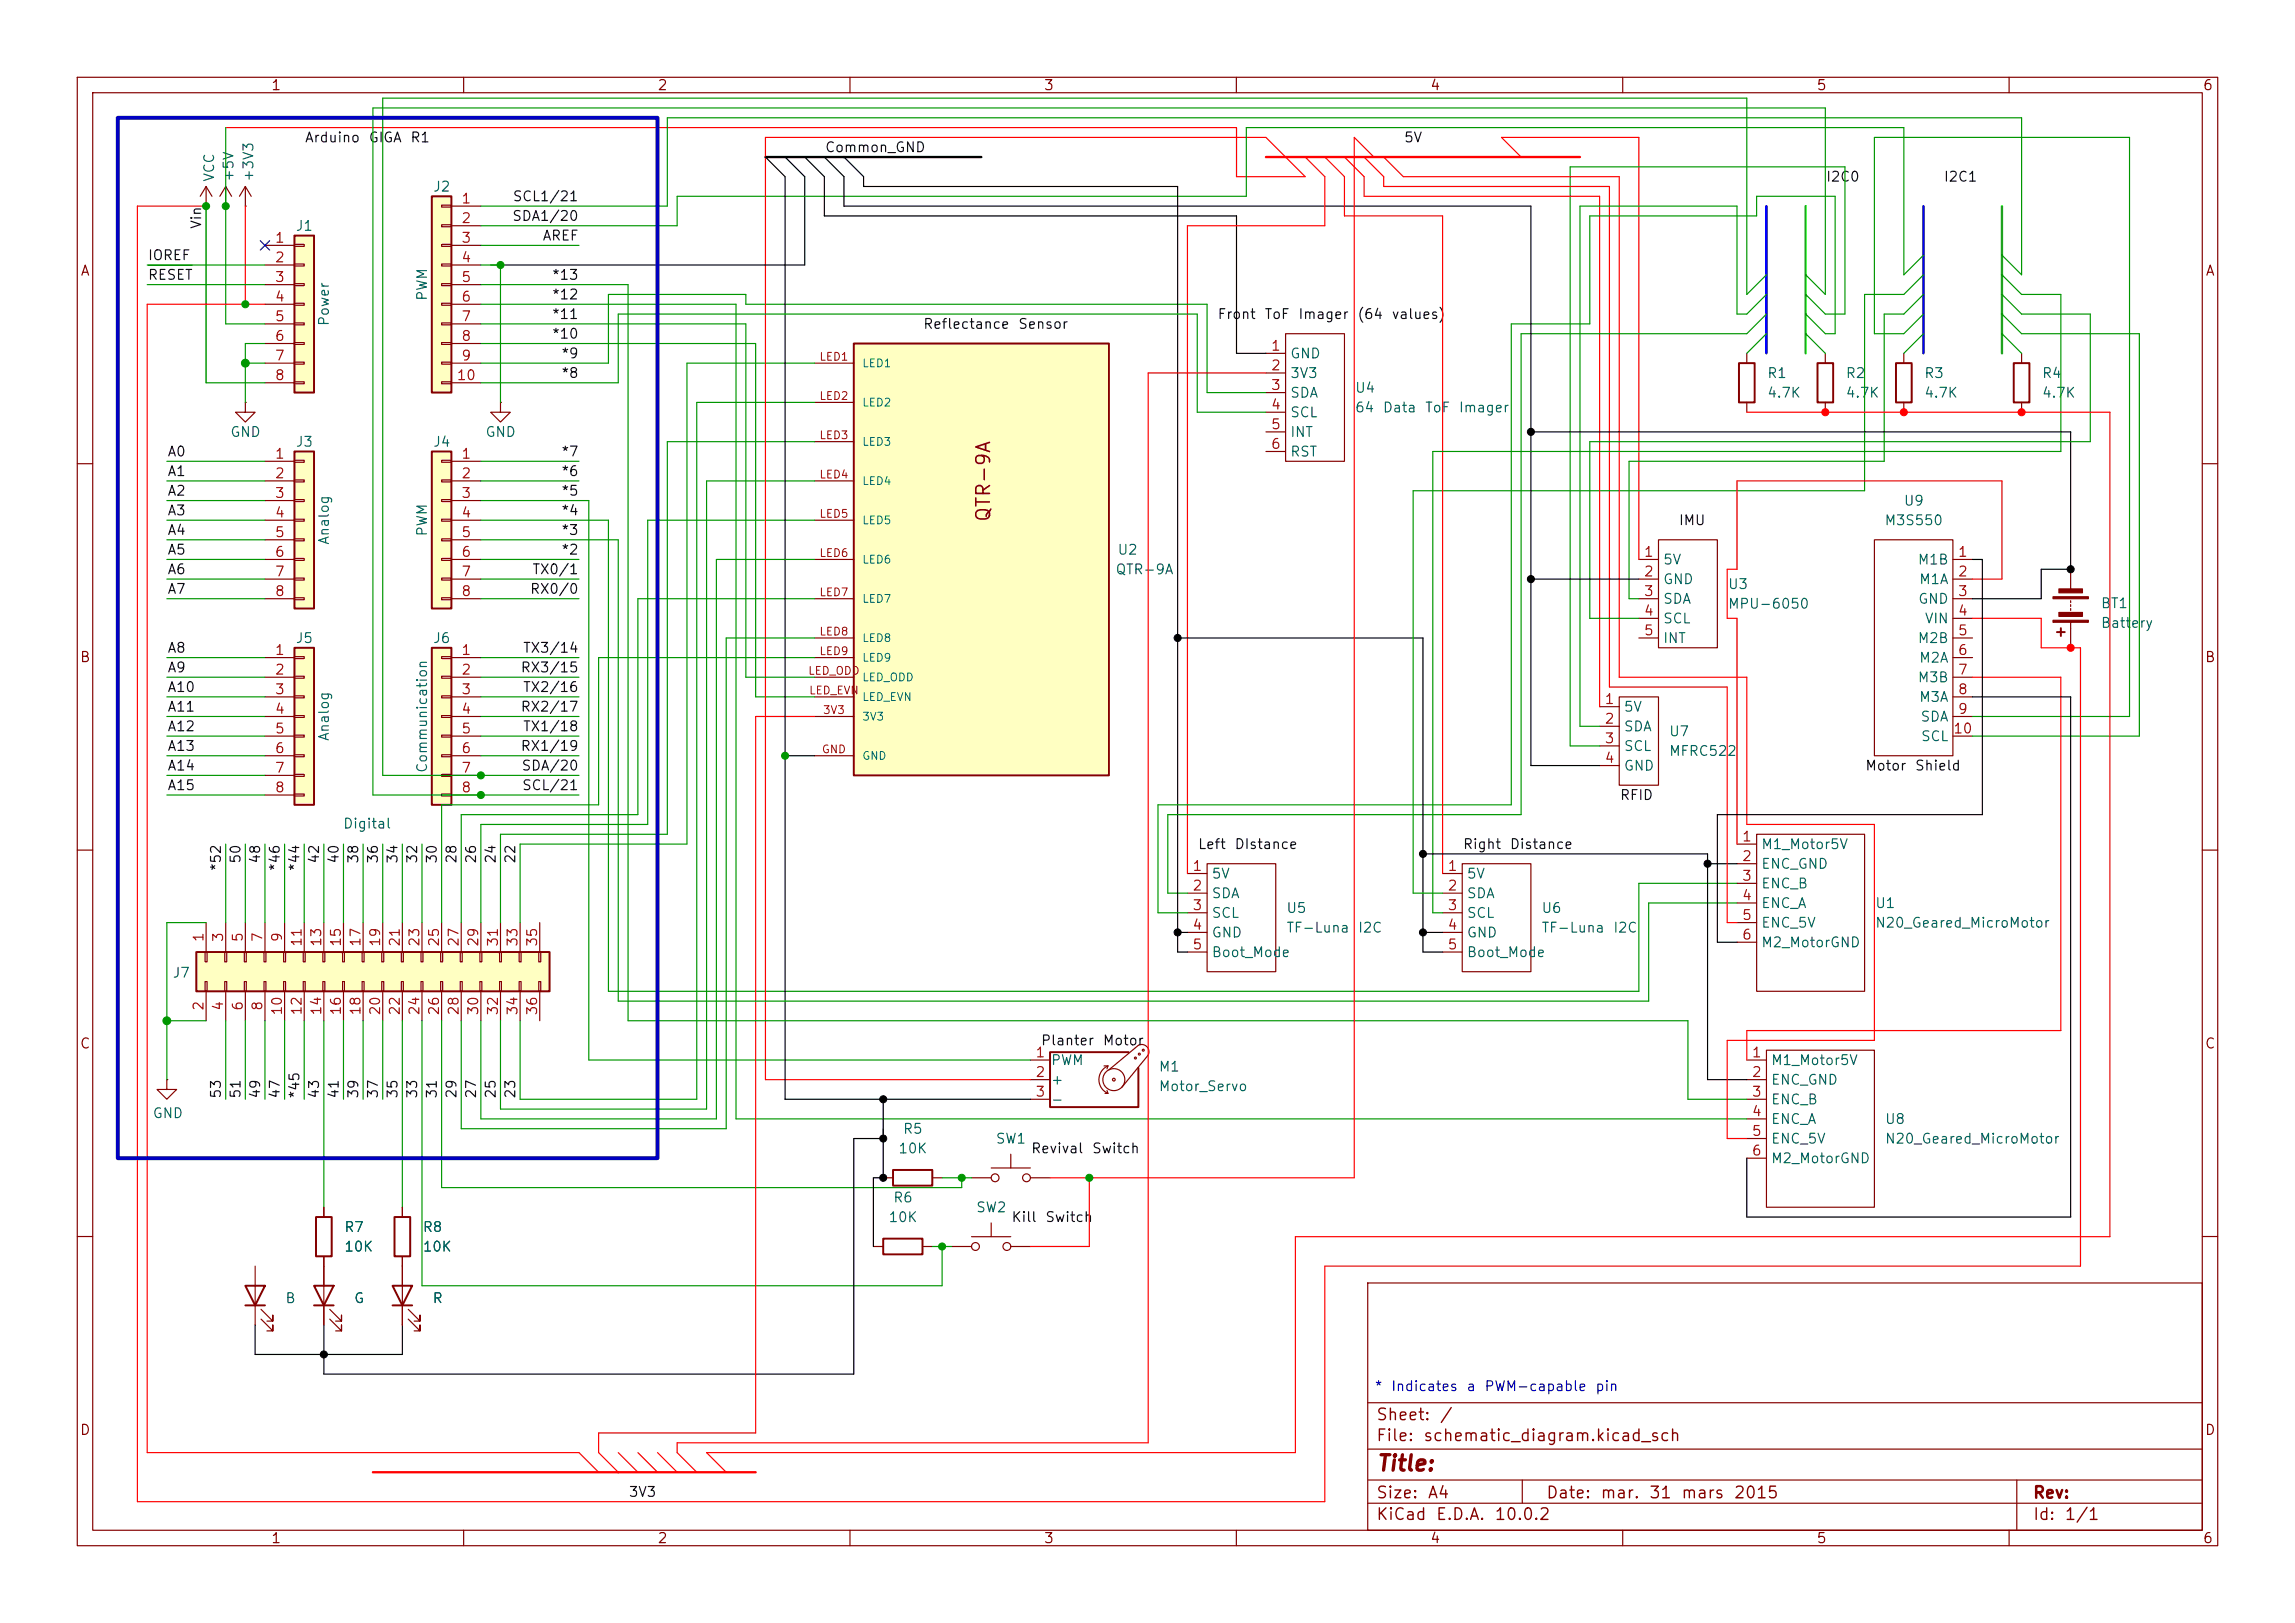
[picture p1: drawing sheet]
<svg xmlns="http://www.w3.org/2000/svg" width="297mm" height="210mm" viewBox="0 0 297 210" stroke-linecap="round" stroke-linejoin="round" font-family="sans-serif">
<defs><g id="words">
<text font-size="2" fill="#840000" x="178" y="190.8">Title:</text>
<text font-size="1.8" fill="#840000" x="128.6" y="67.7" transform="rotate(-90 128.6 67.7)">QTR-9A</text>
<g font-size="1.5" fill="#840000">
<text x="178" y="184.2">Sheet:</text>
<text x="186.2" y="184.2">/</text>
<text x="178" y="186.9">File:</text>
<text x="184.1" y="186.9">schematic_diagram.kicad_sch</text>
<text x="178" y="197.1">KiCad</text>
<text x="178" y="194.3">Size:</text>
<text x="184.7" y="194.3">A4</text>
<text x="185.7" y="197.1">E.D.A.</text>
<text x="193.3" y="197.1">10.0.2</text>
<text x="200" y="194.3">Date:</text>
<text x="207" y="194.3">mar.</text>
<text x="213.3" y="194.3">31</text>
<text x="217.5" y="194.3">mars</text>
<text x="224.3" y="194.3">2015</text>
<text x="263" y="194.3">Rev:</text>
<text x="263" y="197.1">Id:</text>
<text x="267.1" y="197.1">1/1</text>
</g>
<g font-size="1.3" fill="#840000">
<text x="35" y="12">1</text>
<text x="85" y="12">2</text>
<text x="135" y="12">3</text>
<text x="185" y="12">4</text>
<text x="235" y="12">5</text>
<text x="285" y="12">6</text>
<text x="10.3" y="36">A</text>
<text x="285.3" y="36">A</text>
<text x="10.3" y="86">B</text>
<text x="285.3" y="86">B</text>
<text x="10.3" y="136">C</text>
<text x="285.3" y="136">C</text>
<text x="10.3" y="186">D</text>
<text x="285.3" y="186">D</text>
<text x="35" y="200">1</text>
<text x="85" y="200">2</text>
<text x="135" y="200">3</text>
<text x="185" y="200">4</text>
<text x="235" y="200">5</text>
<text x="285" y="200">6</text>
</g>
<g font-size="1.3" fill="#006464">
<text x="28" y="23.6" transform="rotate(-90 28 23.6)">VCC</text>
<text x="30.5" y="23.6" transform="rotate(-90 30.5 23.6)">+5V</text>
<text x="33.1" y="23.6" transform="rotate(-90 33.1 23.6)">+3V3</text>
<text x="56" y="25.1">J2</text>
<text x="38.2" y="30.2">J1</text>
<text x="55.6" y="39" transform="rotate(-90 55.6 39)">PWM</text>
<text x="42.9" y="42.3" transform="rotate(-90 42.9 42.3)">Power</text>
<text x="166.9" y="46.7">GND</text>
<text x="166.9" y="49.2">3V3</text>
<text x="166.9" y="51.8">SDA</text>
<text x="175.3" y="51.1">U4</text>
<text x="175.3" y="53.7">64</text>
<text x="178.9" y="53.7">Data</text>
<text x="184.3" y="53.7">ToF</text>
<text x="188.7" y="53.7">Imager</text>
<text x="228.6" y="49.2">R1</text>
<text x="228.6" y="51.8">4.7K</text>
<text x="238.8" y="49.2">R2</text>
<text x="238.8" y="51.8">4.7K</text>
<text x="248.9" y="49.2">R3</text>
<text x="248.9" y="51.8">4.7K</text>
<text x="264.2" y="49.2">R4</text>
<text x="264.2" y="51.8">4.7K</text>
<text x="29.7" y="56.9">GND</text>
<text x="38.2" y="58.1">J3</text>
<text x="56" y="58.1">J4</text>
<text x="62.7" y="56.9">GND</text>
<text x="166.9" y="54.3">SCL</text>
<text x="166.9" y="56.9">INT</text>
<text x="166.9" y="59.4">RST</text>
<text x="246.3" y="65.7">U9</text>
<text x="42.9" y="70.6" transform="rotate(-90 42.9 70.6)">Analog</text>
<text x="55.6" y="69.5" transform="rotate(-90 55.6 69.5)">PWM</text>
<text x="243.8" y="68.3">M3S550</text>
<text x="144.3" y="74.6">QTR-9A</text>
<text x="144.5" y="72.1">U2</text>
<text x="215.1" y="73.4">5V</text>
<text x="215.1" y="75.9">GND</text>
<text x="223.5" y="76.5">U3</text>
<text x="248.1" y="73.4">M1B</text>
<text x="248.3" y="75.9">M1A</text>
<text x="38.2" y="83.5">J5</text>
<text x="56" y="83.5">J6</text>
<text x="215.1" y="78.4">SDA</text>
<text x="215.1" y="81">SCL</text>
<text x="215.1" y="83.5">INT</text>
<text x="223.5" y="79.1">MPU-6050</text>
<text x="248.1" y="83.5">M2B</text>
<text x="248.1" y="78.4">GND</text>
<text x="249" y="81">VIN</text>
<text x="271.8" y="79">BT1</text>
<text x="271.8" y="81.6">Battery</text>
<text x="248.1" y="88.6">M3B</text>
<text x="248.3" y="86.1">M2A</text>
<text x="42.9" y="96" transform="rotate(-90 42.9 96)">Analog</text>
<text x="210.1" y="92.4">5V</text>
<text x="210.1" y="95">SDA</text>
<text x="215.9" y="95.6">U7</text>
<text x="248.3" y="91.1">M3A</text>
<text x="248.5" y="93.7">SDA</text>
<text x="55.6" y="100.1" transform="rotate(-90 55.6 100.1)">Communication</text>
<text x="210.1" y="97.5">SCL</text>
<text x="210.1" y="100">GND</text>
<text x="215.9" y="98.1">MFRC522</text>
<text x="248.5" y="96.2">SCL</text>
<text x="44.3" y="107.5">Digital</text>
<text x="227.8" y="110.2">M1_Motor5V</text>
<text x="227.8" y="112.7">ENC_GND</text>
<text x="156.7" y="114">5V</text>
<text x="156.7" y="116.5">SDA</text>
<text x="156.7" y="119.1">SCL</text>
<text x="166.4" y="118.4">U5</text>
<text x="189.7" y="114">5V</text>
<text x="189.7" y="116.5">SDA</text>
<text x="189.7" y="119.1">SCL</text>
<text x="199.4" y="118.4">U6</text>
<text x="227.8" y="115.3">ENC_B</text>
<text x="227.8" y="117.8">ENC_A</text>
<text x="242.6" y="117.8">U1</text>
<text x="156.7" y="121.6">GND</text>
<text x="156.7" y="124.2">Boot_Mode</text>
<text x="166.4" y="121">TF-Luna</text>
<text x="175.7" y="121">I2C</text>
<text x="189.7" y="121.6">GND</text>
<text x="189.7" y="124.2">Boot_Mode</text>
<text x="199.4" y="121">TF-Luna</text>
<text x="208.7" y="121">I2C</text>
<text x="227.8" y="120.4">ENC_5V</text>
<text x="227.8" y="122.9">M2_MotorGND</text>
<text x="242.6" y="120.4">N20_Geared_MicroMotor</text>
<text x="22.2" y="126.8">J7</text>
<text x="135.9" y="138.1">PWM</text>
<text x="135.9" y="140.7">+</text>
<text x="135.9" y="143.2">-</text>
<text x="149.9" y="139">M1</text>
<text x="149.9" y="141.5">Motor_Servo</text>
<text x="229.1" y="138.1">M1_Motor5V</text>
<text x="229.1" y="140.7">ENC_GND</text>
<text x="229.1" y="143.2">ENC_B</text>
<text x="19.7" y="145">GND</text>
<text x="116.2" y="149.6">10K</text>
<text x="116.8" y="147">R5</text>
<text x="128.8" y="148.3">SW1</text>
<text x="229.1" y="145.8">ENC_A</text>
<text x="229.1" y="148.3">ENC_5V</text>
<text x="243.8" y="145.8">U8</text>
<text x="243.8" y="148.3">N20_Geared_MicroMotor</text>
<text x="115.5" y="155.9">R6</text>
<text x="229.1" y="150.8">M2_MotorGND</text>
<text x="44.5" y="159.7">R7</text>
<text x="54.6" y="159.7">R8</text>
<text x="114.9" y="158.5">10K</text>
<text x="126.2" y="157.2">SW2</text>
<text x="44.5" y="162.3">10K</text>
<text x="54.6" y="162.3">10K</text>
<text x="36.8" y="168.9">B</text>
<text x="45.7" y="168.9">G</text>
<text x="55.9" y="168.9">R</text>
</g>
<g font-size="1.3" fill="#0f0f0f">
<text x="39.4" y="18.7">Arduino</text>
<text x="47.6" y="18.7">GIGA</text>
<text x="53" y="18.7">R1</text>
<text x="106.7" y="20">Common_GND</text>
<text x="181.6" y="18.7">5V</text>
<text x="236.2" y="23.8">I2C0</text>
<text x="251.5" y="23.8">I2C1</text>
<text x="26.4" y="29.7" transform="rotate(-90 26.4 29.7)">Vin</text>
<text x="66.2" y="28.9">SDA1/20</text>
<text x="66.3" y="26.4">SCL1/21</text>
<text x="19" y="34">IOREF</text>
<text x="70.1" y="31.4">AREF</text>
<text x="19" y="36.5">RESET</text>
<text x="71.3" y="41.6">*11</text>
<text x="71.3" y="39.1">*12</text>
<text x="71.3" y="36.5">*13</text>
<text x="157.5" y="41.6">Front</text>
<text x="163.5" y="41.6">ToF</text>
<text x="167.9" y="41.6">Imager</text>
<text x="175.6" y="41.6">(64</text>
<text x="180" y="41.6">values)</text>
<text x="71.3" y="44.1">*10</text>
<text x="72.5" y="46.7">*9</text>
<text x="119.4" y="42.9">Reflectance</text>
<text x="131.7" y="42.9">Sensor</text>
<text x="72.5" y="49.2">*8</text>
<text x="21.6" y="59.4">A0</text>
<text x="72.5" y="59.4">*7</text>
<text x="21.6" y="64.5">A2</text>
<text x="21.6" y="61.9">A1</text>
<text x="72.5" y="61.9">*6</text>
<text x="72.5" y="64.5">*5</text>
<text x="21.6" y="67">A3</text>
<text x="21.6" y="69.5">A4</text>
<text x="72.5" y="67">*4</text>
<text x="72.5" y="69.5">*3</text>
<text x="217.2" y="68.3">IMU</text>
<text x="21.6" y="74.6">A6</text>
<text x="21.6" y="72.1">A5</text>
<text x="21.6" y="77.2">A7</text>
<text x="68.5" y="77.2">RX0/0</text>
<text x="68.8" y="74.6">TX0/1</text>
<text x="72.5" y="72.1">*2</text>
<text x="21.6" y="84.8">A8</text>
<text x="21.6" y="87.3">A9</text>
<text x="21.6" y="89.9">A10</text>
<text x="67.3" y="87.3">RX3/15</text>
<text x="67.6" y="84.8">TX3/14</text>
<text x="67.6" y="89.9">TX2/16</text>
<text x="21.6" y="94.9">A12</text>
<text x="21.6" y="92.4">A11</text>
<text x="67.3" y="92.4">RX2/17</text>
<text x="67.6" y="94.9">TX1/18</text>
<text x="21.6" y="97.5">A13</text>
<text x="21.6" y="100">A14</text>
<text x="67.3" y="97.5">RX1/19</text>
<text x="67.4" y="100">SDA/20</text>
<text x="241.3" y="100">Motor</text>
<text x="247.7" y="100">Shield</text>
<text x="21.6" y="102.6">A15</text>
<text x="67.5" y="102.6">SCL/21</text>
<text x="209.5" y="103.8">RFID</text>
<text x="28.9" y="112.8" transform="rotate(-90 28.9 112.8)">*52</text>
<text x="31.4" y="111.8" transform="rotate(-90 31.4 111.8)">50</text>
<text x="34" y="111.8" transform="rotate(-90 34 111.8)">48</text>
<text x="36.5" y="112.8" transform="rotate(-90 36.5 112.8)">*46</text>
<text x="39.1" y="112.8" transform="rotate(-90 39.1 112.8)">*44</text>
<text x="41.6" y="111.8" transform="rotate(-90 41.6 111.8)">42</text>
<text x="44.1" y="111.8" transform="rotate(-90 44.1 111.8)">40</text>
<text x="46.7" y="111.8" transform="rotate(-90 46.7 111.8)">38</text>
<text x="49.2" y="111.8" transform="rotate(-90 49.2 111.8)">36</text>
<text x="51.8" y="111.8" transform="rotate(-90 51.8 111.8)">34</text>
<text x="54.3" y="111.8" transform="rotate(-90 54.3 111.8)">32</text>
<text x="56.8" y="111.8" transform="rotate(-90 56.8 111.8)">30</text>
<text x="59.4" y="111.8" transform="rotate(-90 59.4 111.8)">28</text>
<text x="61.9" y="111.8" transform="rotate(-90 61.9 111.8)">26</text>
<text x="64.5" y="111.8" transform="rotate(-90 64.5 111.8)">24</text>
<text x="67" y="111.8" transform="rotate(-90 67 111.8)">22</text>
<text x="154.9" y="110.2">Left</text>
<text x="159.7" y="110.2">DIstance</text>
<text x="189.2" y="110.2">Right</text>
<text x="195.3" y="110.2">Distance</text>
<text x="134.6" y="135.6">Planter</text>
<text x="142.6" y="135.6">Motor</text>
<text x="28.9" y="142.2" transform="rotate(-90 28.9 142.2)">53</text>
<text x="31.4" y="142.2" transform="rotate(-90 31.4 142.2)">51</text>
<text x="34" y="142.2" transform="rotate(-90 34 142.2)">49</text>
<text x="36.5" y="142.2" transform="rotate(-90 36.5 142.2)">47</text>
<text x="39.1" y="142.2" transform="rotate(-90 39.1 142.2)">*45</text>
<text x="41.6" y="142.2" transform="rotate(-90 41.6 142.2)">43</text>
<text x="44.1" y="142.2" transform="rotate(-90 44.1 142.2)">41</text>
<text x="46.7" y="142.2" transform="rotate(-90 46.7 142.2)">39</text>
<text x="49.2" y="142.2" transform="rotate(-90 49.2 142.2)">37</text>
<text x="51.8" y="142.2" transform="rotate(-90 51.8 142.2)">35</text>
<text x="54.3" y="142.2" transform="rotate(-90 54.3 142.2)">33</text>
<text x="56.8" y="142.2" transform="rotate(-90 56.8 142.2)">31</text>
<text x="59.4" y="142.2" transform="rotate(-90 59.4 142.2)">29</text>
<text x="61.9" y="142.2" transform="rotate(-90 61.9 142.2)">27</text>
<text x="64.5" y="142.2" transform="rotate(-90 64.5 142.2)">25</text>
<text x="67" y="142.2" transform="rotate(-90 67 142.2)">23</text>
<text x="133.3" y="149.5">Revival</text>
<text x="141.2" y="149.5">Switch</text>
<text x="130.8" y="158.4">Kill</text>
<text x="135.2" y="158.4">Switch</text>
<text x="81.3" y="194">3V3</text>
</g>
<g font-size="1.3" fill="#a90000">
<text x="59.6" y="26.6">1</text>
<text x="59.6" y="29.2">2</text>
<text x="35.5" y="31.7">1</text>
<text x="35.5" y="34.3">2</text>
<text x="59.6" y="31.7">3</text>
<text x="59.6" y="34.3">4</text>
<text x="35.5" y="36.8">3</text>
<text x="35.5" y="39.3">4</text>
<text x="35.5" y="41.9">5</text>
<text x="59.6" y="36.8">5</text>
<text x="59.6" y="39.3">6</text>
<text x="59.6" y="41.9">7</text>
<text x="35.5" y="44.4">6</text>
<text x="35.5" y="47">7</text>
<text x="59.6" y="44.4">8</text>
<text x="59.6" y="47">9</text>
<text x="164.4" y="45.7">1</text>
<text x="35.5" y="49.5">8</text>
<text x="59" y="49.5">10</text>
<text x="164.4" y="48.2">2</text>
<text x="164.4" y="50.8">3</text>
<text x="164.4" y="53.3">4</text>
<text x="35.5" y="59.7">1</text>
<text x="59.6" y="59.7">1</text>
<text x="164.4" y="55.9">5</text>
<text x="164.4" y="58.4">6</text>
<text x="35.5" y="62.2">2</text>
<text x="35.5" y="64.7">3</text>
<text x="59.6" y="62.2">2</text>
<text x="59.6" y="64.7">3</text>
<text x="35.5" y="67.3">4</text>
<text x="35.5" y="69.8">5</text>
<text x="59.6" y="67.3">4</text>
<text x="59.6" y="69.8">5</text>
<text x="35.5" y="72.4">6</text>
<text x="35.5" y="74.9">7</text>
<text x="35.5" y="77.4">8</text>
<text x="59.6" y="72.4">6</text>
<text x="59.6" y="74.9">7</text>
<text x="59.6" y="77.4">8</text>
<text x="212.7" y="72.4">1</text>
<text x="212.7" y="74.9">2</text>
<text x="212.7" y="77.4">3</text>
<text x="253.3" y="72.4">1</text>
<text x="253.3" y="74.9">2</text>
<text x="253.3" y="77.4">3</text>
<text x="212.7" y="80">4</text>
<text x="212.7" y="82.5">5</text>
<text x="253.3" y="80">4</text>
<text x="253.3" y="82.5">5</text>
<text x="35.5" y="85.1">1</text>
<text x="35.5" y="87.6">2</text>
<text x="59.6" y="85.1">1</text>
<text x="59.6" y="87.6">2</text>
<text x="253.3" y="85.1">6</text>
<text x="253.3" y="87.6">7</text>
<text x="35.5" y="90.1">3</text>
<text x="35.5" y="92.7">4</text>
<text x="35.5" y="95.2">5</text>
<text x="59.6" y="90.1">3</text>
<text x="59.6" y="92.7">4</text>
<text x="59.6" y="95.2">5</text>
<text x="207.6" y="91.4">1</text>
<text x="207.6" y="94">2</text>
<text x="252.7" y="95.2">10</text>
<text x="253.3" y="90.1">8</text>
<text x="253.3" y="92.7">9</text>
<text x="35.5" y="97.8">6</text>
<text x="35.5" y="100.3">7</text>
<text x="59.6" y="97.8">6</text>
<text x="59.6" y="100.3">7</text>
<text x="207.6" y="96.5">3</text>
<text x="207.6" y="99">4</text>
<text x="35.5" y="102.8">8</text>
<text x="59.6" y="102.8">8</text>
<text x="154.2" y="113">1</text>
<text x="187.3" y="113">1</text>
<text x="225.4" y="109.2">1</text>
<text x="225.4" y="111.7">2</text>
<text x="154.2" y="115.5">2</text>
<text x="154.2" y="118.1">3</text>
<text x="187.3" y="115.5">2</text>
<text x="187.3" y="118.1">3</text>
<text x="225.4" y="114.3">3</text>
<text x="225.4" y="116.8">4</text>
<text x="225.4" y="119.4">5</text>
<text x="26.6" y="122" transform="rotate(-90 26.6 122)">1</text>
<text x="29.2" y="122" transform="rotate(-90 29.2 122)">3</text>
<text x="31.7" y="122" transform="rotate(-90 31.7 122)">5</text>
<text x="34.3" y="122" transform="rotate(-90 34.3 122)">7</text>
<text x="36.8" y="122" transform="rotate(-90 36.8 122)">9</text>
<text x="39.3" y="122.6" transform="rotate(-90 39.3 122.6)">11</text>
<text x="41.9" y="122.6" transform="rotate(-90 41.9 122.6)">13</text>
<text x="44.4" y="122.6" transform="rotate(-90 44.4 122.6)">15</text>
<text x="47" y="122.6" transform="rotate(-90 47 122.6)">17</text>
<text x="49.5" y="122.6" transform="rotate(-90 49.5 122.6)">19</text>
<text x="52" y="122.6" transform="rotate(-90 52 122.6)">21</text>
<text x="54.6" y="122.6" transform="rotate(-90 54.6 122.6)">23</text>
<text x="57.1" y="122.6" transform="rotate(-90 57.1 122.6)">25</text>
<text x="59.7" y="122.6" transform="rotate(-90 59.7 122.6)">27</text>
<text x="62.2" y="122.6" transform="rotate(-90 62.2 122.6)">29</text>
<text x="64.7" y="122.6" transform="rotate(-90 64.7 122.6)">31</text>
<text x="67.3" y="122.6" transform="rotate(-90 67.3 122.6)">33</text>
<text x="69.8" y="122.6" transform="rotate(-90 69.8 122.6)">35</text>
<text x="154.2" y="120.6">4</text>
<text x="154.2" y="123.2">5</text>
<text x="187.3" y="120.6">4</text>
<text x="187.3" y="123.2">5</text>
<text x="225.4" y="121.9">6</text>
<text x="26.6" y="130.9" transform="rotate(-90 26.6 130.9)">2</text>
<text x="29.2" y="130.9" transform="rotate(-90 29.2 130.9)">4</text>
<text x="31.7" y="130.9" transform="rotate(-90 31.7 130.9)">6</text>
<text x="34.3" y="130.9" transform="rotate(-90 34.3 130.9)">8</text>
<text x="36.8" y="131.5" transform="rotate(-90 36.8 131.5)">10</text>
<text x="39.3" y="131.5" transform="rotate(-90 39.3 131.5)">12</text>
<text x="41.9" y="131.5" transform="rotate(-90 41.9 131.5)">14</text>
<text x="44.4" y="131.5" transform="rotate(-90 44.4 131.5)">16</text>
<text x="47" y="131.5" transform="rotate(-90 47 131.5)">18</text>
<text x="49.5" y="131.5" transform="rotate(-90 49.5 131.5)">20</text>
<text x="52" y="131.5" transform="rotate(-90 52 131.5)">22</text>
<text x="54.6" y="131.5" transform="rotate(-90 54.6 131.5)">24</text>
<text x="57.1" y="131.5" transform="rotate(-90 57.1 131.5)">26</text>
<text x="59.7" y="131.5" transform="rotate(-90 59.7 131.5)">28</text>
<text x="62.2" y="131.5" transform="rotate(-90 62.2 131.5)">30</text>
<text x="64.7" y="131.5" transform="rotate(-90 64.7 131.5)">32</text>
<text x="67.3" y="131.5" transform="rotate(-90 67.3 131.5)">34</text>
<text x="69.8" y="131.5" transform="rotate(-90 69.8 131.5)">36</text>
<text x="133.9" y="137.1">1</text>
<text x="226.6" y="137.1">1</text>
<text x="133.9" y="139.7">2</text>
<text x="133.9" y="142.2">3</text>
<text x="226.6" y="139.7">2</text>
<text x="226.6" y="142.2">3</text>
<text x="226.6" y="144.8">4</text>
<text x="226.6" y="147.3">5</text>
<text x="226.6" y="149.8">6</text>
</g>
<g font-size="1.3" fill="#0000c2">
<text x="177.8" y="180.3">*</text>
<text x="179.9" y="180.3">Indicates</text>
<text x="189.7" y="180.3">a</text>
<text x="192" y="180.3">PWM-capable</text>
<text x="206.4" y="180.3">pin</text>
</g>
<g font-size="1" fill="#a90000">
<text x="106" y="46.9">LED1</text>
<text x="106" y="52">LED2</text>
<text x="106" y="57.1">LED3</text>
<text x="106" y="62.2">LED4</text>
<text x="106" y="67.2">LED5</text>
<text x="106" y="72.3">LED6</text>
<text x="106" y="77.4">LED7</text>
<text x="106" y="82.5">LED8</text>
<text x="104.5" y="87.6">LED_ODD</text>
<text x="106" y="85">LED9</text>
<text x="104.6" y="90.1">LED_EVN</text>
<text x="106.4" y="92.6">3V3</text>
<text x="106.3" y="97.7">GND</text>
</g>
<g font-size="1" fill="#006464">
<text x="111.5" y="47.8">LED1</text>
<text x="111.5" y="52.8">LED2</text>
<text x="111.5" y="57.9">LED3</text>
<text x="111.5" y="63">LED4</text>
<text x="111.5" y="68.1">LED5</text>
<text x="111.5" y="73.2">LED6</text>
<text x="111.5" y="78.2">LED7</text>
<text x="111.5" y="83.3">LED8</text>
<text x="111.5" y="85.9">LED9</text>
<text x="111.5" y="88.4">LED_ODD</text>
<text x="111.5" y="93.5">3V3</text>
<text x="111.5" y="90.9">LED_EVN</text>
<text x="111.5" y="98.6">GND</text>
</g>
</g></defs>
<g fill="none" stroke="#840000" stroke-width=".15">
<path d="M10 10h277v190h-277zM12 12h273v186h-273zM60 10v2M110 10v2M160 10v2M210 10v2M260 10v2M236.2 45.7v1.3M236.2 52.1v1.2M10 60h2M285 60h2M10 110h2"/>
<path d="M224.8 109.2h2.5M224.8 111.8h2.5M224.8 114.3h2.5M224.8 116.8h2.5M224.8 119.4h2.5M227.3 108h14v20.3h-14zM285 110h2M224.8 121.9h2.5M10 160h2M177 166h108v32h-108zM285 160h2M60 198v2"/>
<path d="M110 198v2M160 198v2M177 194.5h108M177 191.5h108M177 187.5h108M177 181.5h108M197 191.5v3M210 198v2M260 198v2M261 191.5v6.5"/>
</g>
<path d="M235.2 47h2v5.1h-2z" fill="none" stroke="#840000" stroke-width=".25"/>
<path d="M110.5 44.5h33v55.8h-33z" fill="#ffffc2"/>
<path d="M110.5 44.5h33v55.8h-33z" fill="none" stroke="#840000" stroke-width=".25"/>
<g fill="none" stroke="#840000" stroke-width=".15">
<path d="M105.4 47h5.1M105.4 52.1h5.1M105.4 57.2h5.1M105.4 62.2h5.1M105.4 67.3h5.1M105.4 72.4h5.1M105.4 77.5h5.1M105.4 92.7h5.1M105.4 97.8h5.1M105.4 82.6h5.1M105.4 85.1h5.1M105.4 90.2h5.1"/>
<path d="M105.4 87.6h5.1"/>
</g>
<path d="M55.9 25.4h2.5v25.4h-2.5z" fill="#ffffc2"/>
<path d="M55.9 25.4h2.5v25.4h-2.5zM245.4 47h2v5.1h-2zM260.6 47h2v5.1h-2z" fill="none" stroke="#840000" stroke-width=".25"/>
<g fill="none" stroke="#840000" stroke-width=".15">
<path d="M26.7 26.7h.1M26.7 24.1l-.8 1.3M26.7 24.1l.7 1.3M26.7 24.1v2.6M29.2 26.7h.1M29.2 24.1l-.8 1.3M29.2 24.1l.8 1.3M29.2 24.1v2.6M57.1 26.5h1.3v.3h-1.3zM57.1 29.1h1.3v.2h-1.3zM57.1 31.6h1.3v.3h-1.3zM57.1 34.2h1.3v.2h-1.3z"/>
<path d="M57.1 36.7h1.3v.3h-1.3zM57.1 39.2h1.3v.3h-1.3zM58.4 26.7h3.8M58.4 29.2h3.8M58.4 31.8h3.8M58.4 34.3h3.8M58.4 36.8h3.8M58.4 39.4h3.8M57.1 41.8h1.3v.2h-1.3zM57.1 44.3h1.3v.3h-1.3zM57.1 46.9h1.3v.2h-1.3zM57.1 49.4h1.3v.3h-1.3z"/>
<path d="M58.4 41.9h3.8M58.4 44.5h3.8M58.4 47h3.8M58.4 49.5h3.8M246.4 45.7v1.3M246.4 52.1v1.2M261.6 45.7v1.3M261.6 52.1v1.2"/>
</g>
<path d="M38.1 83.8h2.5v20.3h-2.5z" fill="#ffffc2"/>
<path d="M38.1 83.8h2.5v20.3h-2.5z" fill="none" stroke="#840000" stroke-width=".25"/>
<g fill="none" stroke="#840000" stroke-width=".15">
<path d="M31.7 26.7h.1M31.7 24.1l-.7 1.3M31.7 24.1l.8 1.3M31.7 24.1v2.6M34.3 85.1h3.8M34.3 87.6h3.8M34.3 90.2h3.8M34.3 92.7h3.8M34.3 95.3h3.8M34.3 97.8h3.8M38.1 85h1.3v.2h-1.3zM38.1 87.5h1.3v.3h-1.3z"/>
<path d="M38.1 90h1.3v.3h-1.3zM38.1 92.6h1.3v.2h-1.3zM38.1 95.1h1.3v.3h-1.3zM38.1 97.7h1.3v.2h-1.3zM34.3 100.3h3.8M34.3 102.9h3.8M38.1 100.2h1.3v.3h-1.3zM38.1 102.7h1.3v.3h-1.3z"/>
</g>
<path d="M55.9 83.8h2.5v20.3h-2.5z" fill="#ffffc2"/>
<path d="M225 47h2.1v5.1h-2.1zM55.9 83.8h2.5v20.3h-2.5z" fill="none" stroke="#840000" stroke-width=".25"/>
<g fill="none" stroke="#840000" stroke-width=".15">
<path d="M31.7 52.1v1.2h1.3l-1.3 1.3-1.2-1.3h1.2M31.7 52.1h.1M163.8 45.7h2.6M163.8 48.3h2.6M163.8 50.8h2.6M163.8 53.3h2.6M163.8 55.9h2.6M163.8 58.4h2.6M166.4 43.2h7.6v16.5h-7.6zM226.1 45.7v1.3M226.1 52.1v1.2M57.1 85h1.3v.2h-1.3z"/>
<path d="M57.1 87.5h1.3v.3h-1.3zM57.1 90h1.3v.3h-1.3zM57.1 92.6h1.3v.2h-1.3zM57.1 95.1h1.3v.3h-1.3zM57.1 97.7h1.3v.2h-1.3zM58.4 85.1h3.8M58.4 87.6h3.8M58.4 90.2h3.8M58.4 92.7h3.8M58.4 95.3h3.8M58.4 97.8h3.8M57.1 100.2h1.3v.3h-1.3z"/>
<path d="M57.1 102.7h1.3v.3h-1.3zM58.4 100.3h3.8M58.4 102.9h3.8M186.7 113h2.5M186.7 115.6h2.5M186.7 118.1h2.5M189.2 111.8h8.9v13.9h-8.9zM186.7 120.7h2.5M186.7 123.2h2.5M226.1 137.2h2.5M226.1 139.7h2.5M228.6 135.9h14v20.3h-14z"/>
<path d="M226.1 142.2h2.5M226.1 144.8h2.5M226.1 147.3h2.5M226.1 149.9h2.5"/>
</g>
<path d="M38.1 58.4h2.5v20.3h-2.5z" fill="#ffffc2"/>
<path d="M38.1 58.4h2.5v20.3h-2.5z" fill="none" stroke="#840000" stroke-width=".25"/>
<g fill="none" stroke="#840000" stroke-width=".15">
<path d="M34.3 59.7h3.8M38.1 59.6h1.3v.2h-1.3zM64.8 52.1v1.2h1.2l-1.2 1.3-1.3-1.3h1.3M64.8 52.1h.1M34.3 62.2h3.8M34.3 64.8h3.8M34.3 67.3h3.8M34.3 69.9h3.8M34.3 72.4h3.8M34.3 74.9h3.8M34.3 77.5h3.8M38.1 62.1h1.3v.3h-1.3z"/>
<path d="M38.1 64.6h1.3v.3h-1.3zM38.1 67.2h1.3v.2h-1.3zM38.1 69.7h1.3v.3h-1.3zM38.1 72.3h1.3v.2h-1.3zM38.1 74.8h1.3v.3h-1.3zM38.1 77.3h1.3v.3h-1.3z"/>
</g>
<path d="M38.1 30.5h2.5v20.3h-2.5z" fill="#ffffc2"/>
<path d="M38.1 30.5h2.5v20.3h-2.5z" fill="none" stroke="#840000" stroke-width=".25"/>
<g fill="none" stroke="#840000" stroke-width=".15">
<path d="M34.3 31.8h3.8M34.3 34.3h3.8M34.3 36.8h3.8M34.3 39.4h3.8M38.1 31.6h1.3v.3h-1.3zM38.1 34.2h1.3v.2h-1.3zM38.1 36.7h1.3v.3h-1.3zM38.1 39.2h1.3v.3h-1.3zM34.3 41.9h3.8M34.3 44.5h3.8M34.3 47h3.8M34.3 49.5h3.8"/>
<path d="M38.1 41.8h1.3v.2h-1.3zM38.1 44.3h1.3v.3h-1.3zM38.1 46.9h1.3v.2h-1.3zM38.1 49.4h1.3v.3h-1.3z"/>
</g>
<path d="M55.9 58.4h2.5v20.3h-2.5z" fill="#ffffc2"/>
<path d="M55.9 58.4h2.5v20.3h-2.5zM266.2 81.8h1M266.7 81.3v1M146 136.1h-10.1v7.2h11.4v-5.1M40.9 157.5h2v5.1h-2zM51.1 157.5h2v5.1h-2z" fill="none" stroke="#840000" stroke-width=".25"/>
<g fill="none" stroke="#840000" stroke-width=".15">
<path d="M57.1 59.6h1.3v.2h-1.3zM58.4 59.7h3.8M57.1 62.1h1.3v.3h-1.3zM57.1 64.6h1.3v.3h-1.3zM57.1 67.2h1.3v.2h-1.3zM57.1 69.7h1.3v.3h-1.3zM57.1 72.3h1.3v.2h-1.3zM57.1 74.8h1.3v.3h-1.3zM57.1 77.3h1.3v.3h-1.3zM58.4 62.2h3.8M58.4 64.8h3.8M58.4 67.3h3.8"/>
<path d="M58.4 69.9h3.8M58.4 72.4h3.8M58.4 74.9h3.8M58.4 77.5h3.8M212.1 72.4h2.5M212.1 74.9h2.5M212.1 77.5h2.5M214.6 69.9h7.6v13.9h-7.6zM268 73.7v2.5M268 77.7v.3M268 78.2v.3M268 78.7v.3"/>
<path d="M207 91.4h2.5M207 94h2.5M207 96.5h2.5M207 99.1h2.5M209.5 90.2h5.1v11.4h-5.1zM212.1 80h2.5M212.1 82.6h2.5M268 80.5v3.3M153.7 113h2.5M153.7 115.6h2.5M153.7 118.1h2.5M156.2 111.8h8.9v13.9h-8.9z"/>
<path d="M21.6 139.7v1.3h1.3l-1.3 1.2-1.3-1.2h1.3M21.6 139.7h.1M133.3 137.2h2.6M133.3 139.7h2.6M142.9 137.9h.5M143.4 137.9a1.94 1.94 0 0 0-1.2 1.8 1.94 1.94 0 0 0 1.2 1.8M143.4 137.9l-.1 .4M143.5 138.4l3.8-3.1a.94 .94 0 0 1 1.1 .1 .94 .94 0 0 1 .2 1.1l-3.4 4.2M153.7 120.7h2.5M153.7 123.2h2.5M41.9 156.2v1.3M52.1 156.2v1.3"/>
<path d="M133.3 142.2h2.6M143 141.5h.4M143.3 141.1l.1 .4M41.9 162.6v1.2M52.1 162.6v1.2"/>
<circle cx="144.1" cy="139.7" r=".18"/>
<circle cx="144.1" cy="139.7" r="1.42"/>
<circle cx="146.9" cy="136.9" r=".13"/>
<circle cx="147.4" cy="136.4" r=".13"/>
<circle cx="148" cy="135.9" r=".13"/>
</g>
<g fill="#840000" stroke="#840000" stroke-width=".15">
<path d="M265.7 80.3h4.6v.2h-4.6z"/>
<path d="M265.7 77.2h4.6v.3h-4.6z"/>
<path d="M266.4 79.2h3.1v.6h-3.1z"/>
<path d="M266.4 76.2h3.1v.5h-3.1z"/>
</g>
<path d="M25.4 123.2h45.7v5.1h-45.7z" fill="#ffffc2"/>
<path d="M25.4 123.2h45.7v5.1h-45.7zM115.6 151.4h5v2h-5zM31.7 166.4h2.6l-1.3 2.5zM31.7 168.9h2.6M40.6 166.4h2.6l-1.3 2.5zM40.6 168.9h2.6M50.8 166.4h2.5l-1.2 2.5zM50.8 168.9h2.5M114.3 160.3h5.1v2h-5.1z" fill="none" stroke="#840000" stroke-width=".25"/>
<g fill="none" stroke="#840000" stroke-width=".15">
<path d="M242.6 69.9h10.1v27.9h-10.1zM252.7 72.4h2.6M252.7 74.9h2.6M252.7 77.5h2.6M252.7 80h2.6M252.7 82.6h2.6M252.7 85.1h2.6M252.7 87.6h2.6M252.7 90.2h2.6M252.7 92.7h2.6M252.7 95.3h2.6M26.7 119.4v3.8"/>
<path d="M29.2 119.4v3.8M31.7 119.4v3.8M34.3 119.4v3.8M36.8 119.4v3.8M39.4 119.4v3.8M41.9 119.4v3.8M44.4 119.4v3.8M47 119.4v3.8M49.5 119.4v3.8M52.1 119.4v3.8M54.6 119.4v3.8M57.1 119.4v3.8"/>
<path d="M59.7 119.4v3.8M62.2 119.4v3.8M64.8 119.4v3.8M67.3 119.4v3.8M69.8 119.4v3.8M26.5 123.2h.3v1.3h-.3zM26.5 127h.3v1.3h-.3zM26.7 128.3v3.8M29.1 123.2h.2v1.3h-.2zM29.1 127h.2v1.3h-.2zM29.2 128.3v3.8M31.6 123.2h.3v1.3h-.3z"/>
<path d="M31.6 127h.3v1.3h-.3zM31.7 128.3v3.8M34.2 123.2h.2v1.3h-.2zM34.2 127h.2v1.3h-.2zM34.3 128.3v3.8M36.7 123.2h.3v1.3h-.3zM36.7 127h.3v1.3h-.3zM36.8 128.3v3.8M39.2 123.2h.3v1.3h-.3zM39.2 127h.3v1.3h-.3zM39.4 128.3v3.8M41.8 123.2h.2v1.3h-.2z"/>
<path d="M41.8 127h.2v1.3h-.2zM41.9 128.3v3.8M44.3 123.2h.3v1.3h-.3zM44.3 127h.3v1.3h-.3zM44.4 128.3v3.8M46.9 123.2h.2v1.3h-.2zM46.9 127h.2v1.3h-.2zM47 128.3v3.8M49.4 123.2h.3v1.3h-.3zM49.4 127h.3v1.3h-.3zM49.5 128.3v3.8M51.9 123.2h.3v1.3h-.3z"/>
<path d="M51.9 127h.3v1.3h-.3zM52.1 128.3v3.8M54.5 123.2h.2v1.3h-.2zM54.5 127h.2v1.3h-.2zM54.6 128.3v3.8M57 123.2h.3v1.3h-.3zM57 127h.3v1.3h-.3zM57.1 128.3v3.8M59.6 123.2h.2v1.3h-.2zM59.6 127h.2v1.3h-.2zM59.7 128.3v3.8M62.1 123.2h.3v1.3h-.3z"/>
<path d="M62.1 127h.3v1.3h-.3zM62.2 128.3v3.8M64.6 123.2h.3v1.3h-.3zM64.6 127h.3v1.3h-.3zM64.8 128.3v3.8M67.2 123.2h.2v1.3h-.2zM67.2 127h.2v1.3h-.2zM67.3 128.3v3.8M69.7 123.2h.3v1.3h-.3zM69.7 127h.3v1.3h-.3zM69.8 128.3v3.8M41.9 156.2v1.3"/>
<path d="M52.1 156.2v1.3M114.3 152.4h1.3M120.6 152.4h1.3M125.7 152.4h2.6M128.3 151.1h5M128.3 158.2v1.8M130.8 149.4v1.7M133.3 152.4h2.6M33 163.8v7.7M33.8 170.7l1.5 1.5v-.7v.7h-.8M33.8 169.4l1.5 1.5v-.7v.7h-.8M41.9 162.6v8.9"/>
<path d="M42.7 170.7l1.5 1.5v-.7v.7h-.8M42.7 169.4l1.5 1.5v-.7v.7h-.8M52.1 162.6v8.9M52.8 170.7l1.6 1.5v-.7v.7h-.8M52.8 169.4l1.6 1.5v-.7v.7h-.8M113 161.3h1.3M119.4 161.3h1.2M123.2 161.3h2.5M125.7 160h5.1M130.8 161.3h2.5"/>
<circle cx="128.8" cy="152.4" r=".51"/>
<circle cx="132.8" cy="152.4" r=".51"/>
<circle cx="126.2" cy="161.3" r=".51"/>
<circle cx="130.3" cy="161.3" r=".51"/>
</g>
<path d="M19.2 34.3h5.7" fill="none" stroke="#0f0f0f" stroke-width=".15"/>
<path d="M99.1 20.3h27.9" fill="none" stroke="#000" stroke-width=".3"/>
<path d="M163.8 20.3h40.7M48.3 190.5h49.5" fill="none" stroke="#f00" stroke-width=".3"/>
<path d="M228.6 26.7v19M248.9 26.7v19" fill="none" stroke="#00f" stroke-width=".3"/>
<path d="M233.7 26.7v19M259.1 26.7v19" fill="none" stroke="#0f0" stroke-width=".3"/>
<g fill="none" stroke="#000" stroke-width=".15">
<path d="M99.1 20.3l2.5 2.6v119.3h31.7M101.6 20.3l2.5 2.6v11.4h-40.6M104.1 20.3l2.6 2.6v5h53.3v17.8h3.8M106.7 20.3l2.5 2.6v3.8h88.9v72.4h8.9M109.2 20.3l2.6 2.6v1.2h40.6v99.1h1.3M198.1 55.9h69.9v17.8h-3.8v3.8h-8.9M198.1 74.9h14M255.3 72.4h1.2v33h-34.3v16.5h2.6M101.6 97.8h3.8M152.4 82.6h31.7v40.6h2.6M255.3 90.2h12.7v67.3h-41.9v-7.6M184.1 110.5h36.9v29.2h5.1"/>
<path d="M221 111.8h3.8M152.4 120.7h1.3M184.1 120.7h2.6M114.3 147.3h-3.8v30.5h-68.6v-6.3M114.3 142.2v10.2h-1.3v8.9M33 171.5v3.8h19.1v-3.8"/>
</g>
<g fill="none" stroke="#f00" stroke-width=".15">
<path d="M29.2 16.5h130.8v6.4h8.9l-5.1-5.1h-64.7v121.9h34.2M31.7 26.7v12.7M34.3 39.4h-15.3v148.6h55.9l2.6 2.5M168.9 20.3l2.5 2.6v6.3h-17.7v83.8M171.4 20.3l2.6 2.6v5h12.7v85.1M174 20.3l2.5 2.6v2.5h30.5v66M176.5 20.3l2.6 2.6v1.2h29.2v64.8h15.2v30.5h1.3M177.8 20.3l-2.5-2.5v134.6h-39.4M179.1 20.3l2.5 2.6h27.9v64.7h16.6v19.1h16.5v27.9h-19.1v12.7h2.6M196.8 20.3l-2.5-2.5h17.8v54.6M26.7 49.5v-22.8h-8.9v167.6h153.6v-30.5h97.8v-80h-5v-3.8h-8.9M163.8 48.3h-15.2v138.4h-61v1.3l2.6 2.5"/>
<path d="M226.1 53.3h46.9v106.7h-105.4v28h-76.2l2.6 2.5M255.3 74.9h3.8v-12.7h-34.3v11.5h-1.3v6.3h1.3v29.2M105.4 92.7h-7.6v92.7h-20.3v2.6l2.5 2.5M255.3 87.6h11.4v45.8h-40.6v3.8M141 152.4v8.9h-7.7M80 188l2.5 2.5M82.5 188l2.6 2.5M85.1 188l2.5 2.5"/>
</g>
<g fill="none" stroke="#009600" stroke-width=".15">
<path d="M29.2 16.5v25.4h5.1M19 34.3h15.3M19 36.8h15.3M26.7 26.7v22.8h7.6M62.2 39.4h33v105.4h130.9M62.2 36.8h19.1v95.3h137.1v10.1h7.7M62.2 29.2h25.4v-3.8h73.7v-8.9h85.1v19.1l2.5-2.6M62.2 26.7h24.2v-11.5h175.2v20.4l-2.5-2.6M62.2 34.3h2.6v17.8M62.2 31.8h12.7M228.6 35.6l-2.5 2.5v-25.4h-176.6v87.6h25.4M228.6 38.1l-2.5 2.5h-1.3v-13.9h-20.3v67.3h2.5"/>
<path d="M233.7 35.6l2.5 2.5v-24.1h-187.9v88.9h26.6M233.7 38.1l2.5 2.5h2.6v-19h-35.6v74.9h3.8M248.9 38.1l-2.5 2.5h-2.6v19.1h-33v17.8h1.3M248.9 35.6l-2.5 2.5h-5.1v25.4h-58.4v52.1h3.8M259.1 38.1l2.5 2.5h8.9v16.6h-64.8v22.8h6.4M259.1 35.6l2.5 2.5h5.1v20.3h-81.3v59.7h1.3M21.6 59.7h12.7M31.7 47h2.6M34.3 44.5h-2.6v7.6M62.2 44.5h35.6v45.7h7.6M62.2 47h16.5v-8.9h17.8v1.3h59.7v11.4h7.6M62.2 49.5h17.8v-8.9h74.9v12.7h8.9"/>
<path d="M62.2 41.9h34.3v45.7h8.9M62.2 59.7h12.7M105.4 57.2h-19v50.8h-21.6v11.4M105.4 47h-16.5v62.2h-21.6v10.2M105.4 52.1h-15.2v90.1h-22.9v-10.1M228.6 40.6l-2.5 2.6h-29.3v62.2h-45.7v10.2h2.6M228.6 43.2l-2.5 2.5M233.7 40.6l2.5 2.6h1.3v-17.8h-10.2v2.5h-21.6v14h-10.1v62.2h-45.7v14h3.8M233.7 43.2l2.5 2.5M248.9 40.6l-2.5 2.6h-3.8v-25.4h33v74.9h-20.3M248.9 43.2l-2.5 2.5M259.1 40.6l2.5 2.6h15.3v52.1h-21.6"/>
<path d="M259.1 43.2l2.5 2.5M21.6 62.2h12.7M21.6 77.5h12.7M21.6 67.3h12.7M21.6 69.9h12.7M21.6 72.4h12.7M21.6 64.8h12.7M21.6 74.9h12.7M62.2 62.2h12.7M62.2 77.5h12.7M62.2 67.3h16.5v61h133.4v-14h12.7M62.2 69.9h17.8v59.6h133.4v-12.7h11.4"/>
<path d="M62.2 72.4h12.7M62.2 64.8h14v72.4h57.1M62.2 74.9h12.7M105.4 62.2h-14v81.3h-26.6v-11.4M105.4 77.5h-22.9v27.9h-22.8v14M105.4 67.3h-21.6v39.4h-21.6v12.7M105.4 72.4h-12.7v72.4h-30.5v-12.7M21.6 90.2h12.7M21.6 85.1h12.7M21.6 87.6h12.7M21.6 92.7h12.7M21.6 95.3h12.7"/>
<path d="M21.6 97.8h12.7M62.2 90.2h12.7M62.2 85.1h12.7M62.2 87.6h12.7M62.2 92.7h12.7M62.2 95.3h12.7M62.2 97.8h12.7M105.4 82.6h-11.4v63.5h-34.3v-14M105.4 85.1h-27.9v19h-20.4v15.3M21.6 102.9h12.7M21.6 100.3h12.7M26.7 119.4h-5.1v20.3"/>
<path d="M29.2 109.2v10.2M31.7 109.2v10.2M34.3 109.2v10.2M36.8 109.2v10.2M39.4 109.2v10.2M41.9 109.2v10.2M44.4 109.2v10.2M47 109.2v10.2M49.5 109.2v10.2M52.1 109.2v10.2M54.6 109.2v10.2M21.6 132.1h5.1"/>
<path d="M29.2 132.1v10.1M31.7 132.1v10.1M34.3 132.1v10.1M36.8 132.1v10.1M39.4 132.1v10.1M41.9 132.1v24.1M44.4 132.1v10.1M47 132.1v10.1M49.5 132.1v10.1M52.1 132.1v24.1M54.6 132.1v34.3h67.3v-5.1M57.1 132.1v21.6h67.4v-1.3"/>
<path d="M114.3 146.1v1.2M121.9 152.4h3.8M120.6 161.3h2.6"/>
</g>
<path d="M33.7 31.1l1.2 1.3M34.9 31.1l-1.2 1.3" fill="none" stroke="#000084" stroke-width=".15"/>
<path d="M15.2 15.2h69.9v134.7h-69.9z" fill="none" stroke="#0000c2" stroke-width=".51"/>
<g fill="#009600" stroke="#009600" stroke-width=".13">
<circle cx="21.6" cy="132.1" r=".51"/>
<circle cx="62.2" cy="100.3" r=".46"/>
<circle cx="62.2" cy="102.9" r=".46"/>
<circle cx="31.7" cy="39.4" r=".46"/>
<circle cx="29.2" cy="26.7" r=".46"/>
<circle cx="31.8" cy="47" r=".51"/>
<circle cx="26.7" cy="26.7" r=".46"/>
<circle cx="141" cy="152.4" r=".46"/>
<circle cx="121.9" cy="161.3" r=".46"/>
<circle cx="64.8" cy="34.3" r=".46"/>
<circle cx="101.6" cy="97.8" r=".46"/>
<circle cx="124.5" cy="152.4" r=".46"/>
</g>
<g fill="#f00" stroke="#f00" stroke-width=".13">
<circle cx="236.2" cy="53.3" r=".46"/>
<circle cx="261.6" cy="53.3" r=".46"/>
<circle cx="246.4" cy="53.3" r=".46"/>
<circle cx="268" cy="83.8" r=".46"/>
</g>
<g fill="#000" stroke="#000" stroke-width=".13">
<circle cx="198.1" cy="55.9" r=".46"/>
<circle cx="198.1" cy="74.9" r=".46"/>
<circle cx="268" cy="73.7" r=".46"/>
<circle cx="152.4" cy="82.6" r=".46"/>
<circle cx="184.1" cy="110.5" r=".46"/>
<circle cx="221" cy="111.8" r=".46"/>
<circle cx="152.4" cy="120.7" r=".46"/>
<circle cx="184.1" cy="120.7" r=".46"/>
<circle cx="114.3" cy="152.4" r=".46"/>
<circle cx="114.3" cy="142.2" r=".46"/>
<circle cx="114.3" cy="147.3" r=".46"/>
<circle cx="41.9" cy="175.3" r=".46"/>
</g>
<use href="#words"/>
</svg>
